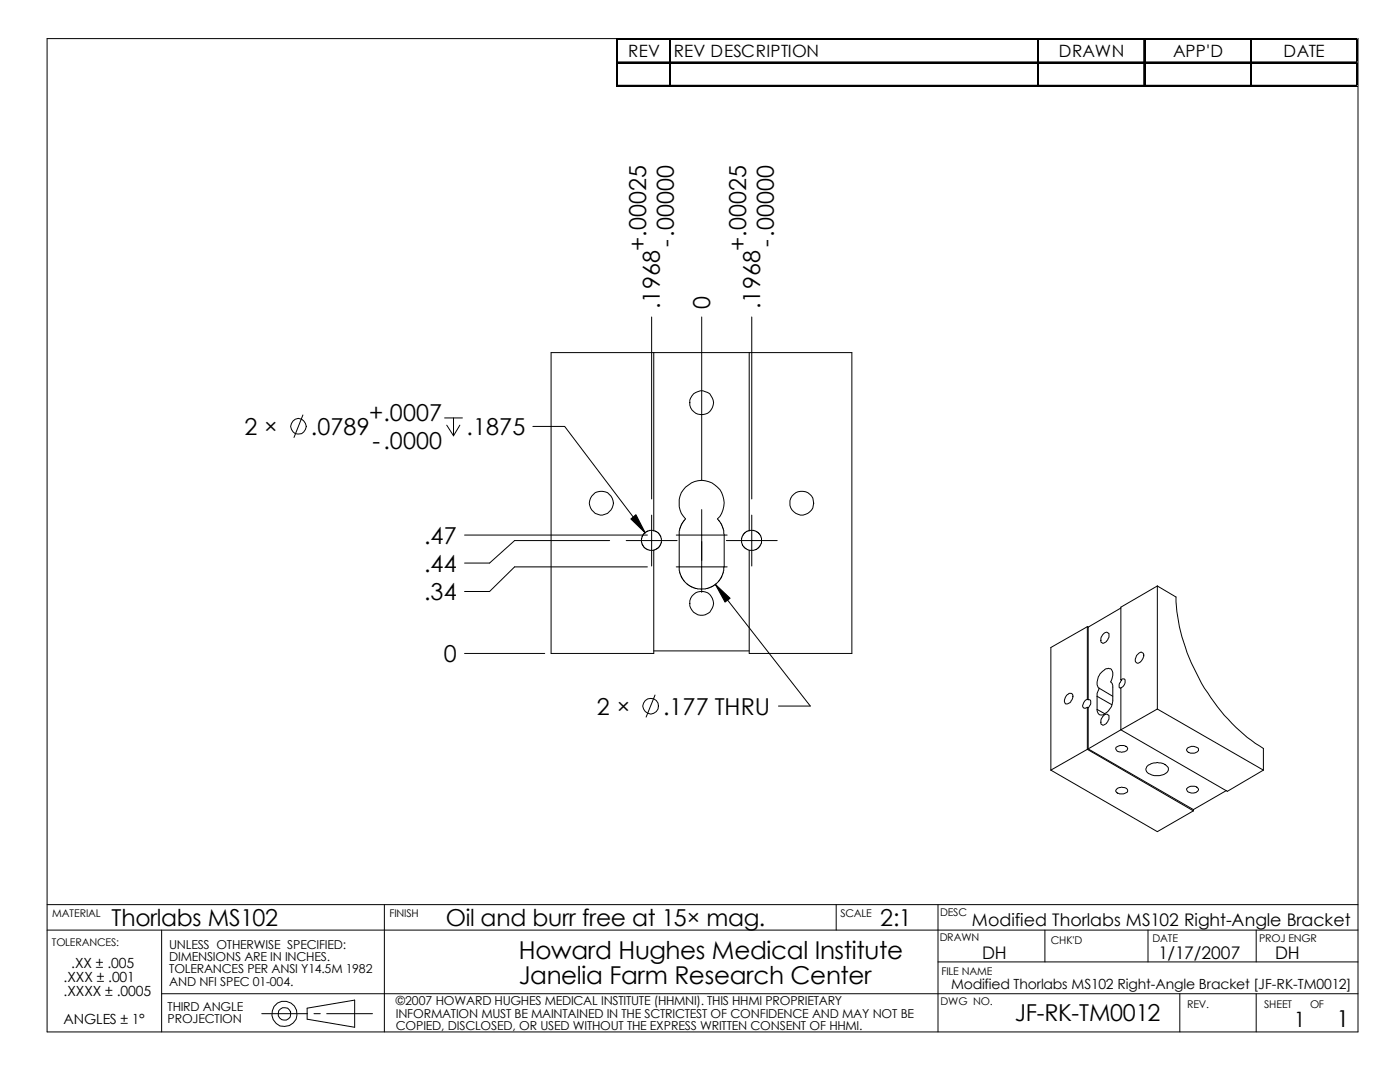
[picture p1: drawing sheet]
<svg xmlns="http://www.w3.org/2000/svg" width="279mm" height="216mm" viewBox="0 0 279 216" stroke-linecap="round" stroke-linejoin="round" font-family="sans-serif">
<defs><g id="words">
<g font-size="4.9">
<text x="103.5" y="191.3">Howard Hughes Medical Institute</text>
<text x="103.5" y="196.3">Janelia Farm Research Center</text>
</g>
<g font-size="4.7">
<text x="128.9" y="50" transform="rotate(-90 128.9 50)">+.00025</text>
<text x="134.5" y="49.4" transform="rotate(-90 134.5 49.4)">-.00000</text>
<text x="148.9" y="50" transform="rotate(-90 148.9 50)">+.00025</text>
<text x="154.4" y="49.4" transform="rotate(-90 154.4 49.4)">-.00000</text>
<text x="131.7" y="61.6" transform="rotate(-90 131.7 61.6)">.1968</text>
<text x="141.7" y="61.6" transform="rotate(-90 141.7 61.6)">0</text>
<text x="151.7" y="61.6" transform="rotate(-90 151.7 61.6)">.1968</text>
<text x="48.8" y="86.8">2 ×</text>
<text x="62.1" y="86.9">.0789</text>
<text x="73.7" y="84.1">+.0007</text>
<text x="74.3" y="89.6">-.0000</text>
<text x="93.1" y="86.8">.1875</text>
<text x="84.7" y="108.5">.47</text>
<text x="84.7" y="119.7">.34</text>
<text x="84.7" y="114.1">.44</text>
<text x="88.6" y="132.2">0</text>
<text x="119.1" y="142.6">2 ×</text>
<text x="132.3" y="142.7">.177 THRU</text>
<text x="22.3" y="184.8">Thorlabs MS102</text>
<text x="89" y="184.7">Oil and burr free at 15× mag.</text>
<text x="175.7" y="184.7">2:1</text>
<text x="202.5" y="203.7">JF-RK-TM0012</text>
<text x="266.7" y="205">1</text>
</g>
<text font-size="4.2" x="258.2" y="204.9">1</text>
<g font-size="3.5">
<text x="194" y="184.7">Modified Thorlabs MS102 Right-Angle Bracket</text>
<text x="196" y="191.3">DH</text>
<text x="231.2" y="191.3">1/17/2007</text>
<text x="254.5" y="191.3">DH</text>
</g>
<g font-size="3.4">
<text x="125.4" y="11.4">REV</text>
<text x="134.4" y="11.4">REV DESCRIPTION</text>
<text x="211.3" y="11.4">DRAWN</text>
<text x="234.1" y="11.4">APP'D</text>
<text x="256.1" y="11.4">DATE</text>
</g>
<g font-size="2.8">
<text x="12.7" y="195.9">.XXX ± .001</text>
<text x="14.2" y="193.1">.XX ± .005</text>
<text x="189.8" y="197.3">Modified Thorlabs MS102 Right-Angle Bracket [JF-RK-TM0012]</text>
<text x="12.7" y="198.8">.XXXX ± .0005</text>
<text x="12.7" y="204.4">ANGLES ± 1°</text>
</g>
<g font-size="2.5">
<text x="33.8" y="189.3">UNLESS OTHERWISE SPECIFIED:</text>
<text x="33.8" y="191.8">DIMENSIONS ARE IN INCHES.</text>
<text x="33.8" y="194.2">TOLERANCES PER ANSI Y14.5M 1982</text>
<text x="33.8" y="196.7">AND NFI SPEC 01-004.</text>
<text x="33.4" y="201.7">THIRD ANGLE</text>
<text x="79" y="203">INFORMATION MUST BE MAINTAINED IN THE SCTRICTEST OF CONFIDENCE AND MAY NOT BE</text>
<text x="79" y="200.5">©2007 HOWARD HUGHES MEDICAL INSTITUTE (HHMNI). THIS HHMI PROPRIETARY</text>
<text x="33.4" y="204.1">PROJECTION</text>
<text x="79" y="205.5">COPIED, DISCLOSED, OR USED WITHOUT THE EXPRESS WRITTEN CONSENT OF HHMI.</text>
</g>
<g font-size="2.1">
<text x="10.4" y="182.9">MATERIAL</text>
<text x="77.7" y="183">FINISH</text>
<text x="167.7" y="182.9">SCALE</text>
<text x="187.6" y="182.7">DESC</text>
<text x="10.3" y="188.8">TOLERANCES:</text>
<text x="187.5" y="187.7">DRAWN</text>
<text x="209.7" y="188.3">CHK'D</text>
<text x="230" y="187.9">DATE</text>
<text x="251.3" y="187.9">PROJ ENGR</text>
<text x="187.9" y="194.5">FILE NAME</text>
<text x="187.7" y="200.6">DWG NO.</text>
<text x="236.9" y="201.2">REV.</text>
<text x="252.3" y="201.1">SHEET</text>
<text x="261.5" y="201.1">OF</text>
</g>
</g></defs>
<g fill="none" stroke="#000" stroke-width=".2">
<path d="M9.4 7.7h261.6v198.2h-261.6zM123 7.7v9.7M123.3 12.4h147.6M123.3 17h147.6M133.6 8v9.4M207 8v9.4M228.3 8v9.4M249.5 8v9.4M270.7 8v9.4M130 63.2v36.4M130.5 70.4v35.5M140 63.2v32.6"/>
<path d="M149.5 70.4v35.5l-.7 .3-.5 .4-.3 .8v.9l.2 .5 .6 .7 .7 .3M150 63.2v36.4M60.5 82.8l-1.8 4.5M88.7 83.4h3.6M89.2 84.8l1.3 2.2M90.5 83.4v3.6M91.8 84.8l-1.3 2.2M106.3 85.1h6.4l16.1 21.2M136.8 97.2a4.5 4.5 0 0 1 6.4 0 4.5 4.5 0 0 1 0 6.3l.7 1 .5 1.3v8.1l-.3 1.1-.5 .8-.9 .9-1.5 .7a4.5 4.5 0 0 1-2.4 0l-1.6-.7-.8-.9-.5-.8-.3-1.1v-8l.5-1.4 .7-1a4.5 4.5 0 0 1 0-6.3zM92.7 106.8h36.5M121.7 107.9h-19l-5 4.5h-5M125 107.9h10.1"/>
<path d="M125.9 103.5l1-.8 1.9 3.6zM129.2 113.1h-26.5l-5 4.9h-5M130 102.8v10.1M130.5 105.9l-.9-.1-.7 .3-.5 .4-.4 .9 .1 1.1 .6 .9 .9 .4h.9M130.5 105.9h.2l.7 .4 .6 1.1v.9l-.3 .6-.4 .5-.8 .4M130.5 109.8v20.6h-20.5v-60h60v60h-20.5v-20.6M135 113.1h10.1M135 106.8h10.1M140 101.7v16.5M142.7 116.6l3 2.8-1 .7zM142.7 116.6l19 24.3h-6.3M144.9 107.9h10.2"/>
<path d="M149.4 105.9l1.1-.1 .7 .4 .6 .6 .2 .6v1l-.4 .7-.6 .5-.5 .2h-1M150 102.8v10.1M231 116.9l3.7 2.2a38.5 38.5 0 0 0 10.4 24.4 31.6 31.6 0 0 0 7 5.9v4.3M231 116.9l-7.3 4.3v14.4M231 116.9v24.6M92.7 130.4h16M130.5 129.9h19M130.7 138.7l-1.8 4.4M212.9 138.8l.5-.5h.4a.92 .92 0 0 1 0 1.5l-.1 .2a.69 .69 0 0 1-.6 .5 .69 .69 0 0 1-.7-.5l.1-.6zM217 139.5a1.43 1.43 0 0 0-.8 1.6l.1 .2 .7-.2M217 125.1v14.4M217 125.1l-7.3 4.1v24.5"/>
<path d="M217 139.5l.2 .1M217 125.1h.2M217.2 139.6h.2l.3 .3v.6l-.5 .7M217.2 125.1v14.5M218.9 138.9l3 1.7M218.9 138.9v2.7M219.4 137.3l-.2-.1a2.94 2.94 0 0 1 2-3.9 1.19 1.19 0 0 1 .8 1.8l-.3 1 .4 .6v3a3.5 3.5 0 0 1-2.1 3h-.5l-.3-.3-.3-.8M219.4 137.3l-.5 1v.6M219.4 137.3l2.7 1.6M220 126.7a.75 .75 0 0 1 1.3-.3v.8a1.3 1.3 0 0 1-1.3 1.1l-.3-.2a1.65 1.65 0 0 1 .3-1.4zM223.7 135.6l.7-.1a1.25 1.25 0 0 1-.7 1.7v8.4M223.7 135.6l.2 .1-.5 .9v.6l.3 .1"/>
<path d="M223.7 121.3l-6.5 3.8M226.8 130.8a.86 .86 0 0 1 1.4-.4 1.68 1.68 0 0 1-1.2 1.9l-.4-.4zM209.7 153.7l21.3 12.2 7.2-4.1M217 149.5l21.2 12.3M217 141.1v8.4M217 141.1l.2 .1M217 149.5l-7.3 4.2M217.2 149.4l21 12.1M217.2 141.2v8.2M218.9 141.6l1.6 .8M220.4 142.7l.5-.2 .4 .2v.8a1.3 1.3 0 0 1-1.3 1.1l-.2-.1a1.59 1.59 0 0 1 .6-1.8zM222.8 149.1l.3-.2a1.71 1.71 0 0 1 1.8 .1 .67 .67 0 0 1 0 .8 .67 .67 0 0 1-.8 .2 1.02 1.02 0 0 1-1.4-.7z"/>
<path d="M222.8 157.6a1.46 1.46 0 0 1 2.2 0 .88 .88 0 0 1-.8 .8h-.8l-.6-.2-.1-.3zM223.7 145.6l21.2 12.3 7.2-4.2M223.7 145.6l-6.5 3.8M228.9 153a2.89 2.89 0 0 1 4.3 .2 1.43 1.43 0 0 1-1.5 1.5 3.1 3.1 0 0 1-2.7-.5l-.3-.6zM231 141.5l-7.3 4.1M231 141.5l21.1 12.2M236.8 157.4l.4-.3a1.45 1.45 0 0 1 1.8 .1 .59 .59 0 0 1 .1 .7 .59 .59 0 0 1-.6 .3 1.15 1.15 0 0 1-1.7-.8zM237 149.3a1.6 1.6 0 0 1 2.2 .1 .87 .87 0 0 1-.9 .9 1.57 1.57 0 0 1-1.4-.4l-.1-.4zM244.8 157.7l-6.6 3.8M238.2 161.5v.3M9.4 185.6h261.6M9.4 180.5h261.6"/>
<path d="M32.3 185.6v20.3M32.3 198.3h238.7M76.7 180.5v25.4M166.9 180.5v5.1M187.2 180.5v25.4M187.2 191.9h83.8M208.5 185.6v6.3M229.1 185.6v6.3M235.5 198.3v7.6M250.7 185.6v6.3M250.7 198.3v7.6M52.2 202.3h9.2"/>
<path d="M61.3 201.2l9.5-1.6v5.4l-9.5-1.6zM62.7 202.3h1.2M65.2 202.3h9.1"/>
<circle cx="59.6" cy="85.1" r="1.55"/>
<circle cx="140.1" cy="80.4" r="2.38"/>
<circle cx="120" cy="100.4" r="2.41"/>
<circle cx="160" cy="100.4" r="2.38"/>
<circle cx="140.1" cy="120.4" r="2.38"/>
<circle cx="129.9" cy="140.9" r="1.54"/>
<circle cx="56.7" cy="202.3" r="2.55"/>
<circle cx="56.8" cy="202.3" r="1.27"/>
</g>
<path d="M125.9 103.5l1-.8 1.9 3.6zM142.7 116.6l3 2.8-1 .7z" fill="#000"/>
<path d="M123.1 7.7v9.7M123.3 7.8h147.7M123.3 12.5h147.7M123.3 17.2h147.7M133.7 8v9.4M207.2 8v9.4M228.5 8v9.4M249.6 8v9.4M270.9 8v9.4" fill="none" stroke="#000" stroke-width=".25"/>
<path d="M270.9 7.7h.2M270.9 12.4h.2M270.9 17h.2" fill="none" stroke="#c0c0c0" stroke-width=".2"/>
<use href="#words"/>
</svg>
